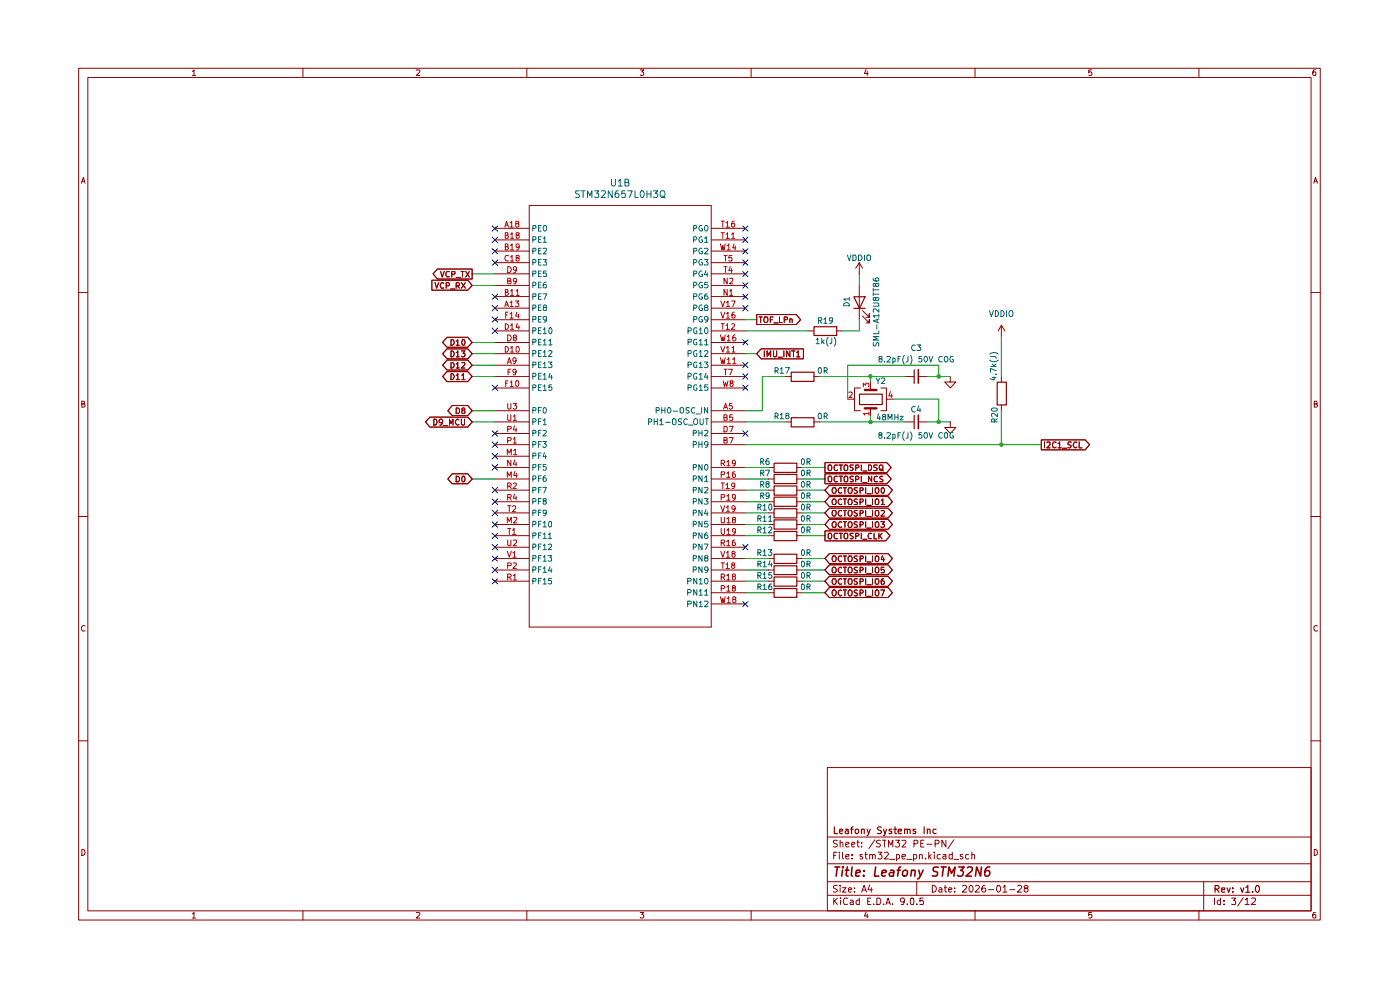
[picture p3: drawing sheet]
<svg xmlns="http://www.w3.org/2000/svg" width="297mm" height="210mm" viewBox="0 0 297 210" stroke-linecap="round" stroke-linejoin="round" font-family="sans-serif">
<g fill="none" stroke="#910000" stroke-width=".21">
<path d="M16.7 14.5h263.4v180.7h-263.4zM18.6 16.4h259.5v176.8h-259.5zM40.8 15.2l.4-.4v1.2M40.8 16h.7M64.3 14.5v1.9M88.3 14.9l.6-.1 .2 .2-.1 .3-.7 .7h.8M111.8 14.5v1.9M135.8 14.8h.8l-.5 .4 .5 .3-.1 .4h-.7M159.3 14.5v1.9M183.7 14.7l-.3 .9h.8M184 15.2v.8M206.8 14.5v1.9"/>
<path d="M231.6 14.8h-.6v.6l.4-.2 .3 .3-.1 .4h-.6M254.3 14.5v1.9M279.1 14.8l-.5 .1-.1 .9 .2 .2 .5-.1v-.5l-.2-.2-.4 .1-.1 .2M17.3 38.9l.4-1.3 .3 1.3M17.4 38.4h.6M278.7 38.9l.4-1.3 .4 1.3M278.8 38.4h.6M91.6 59.4h7.6l1 1.1-1 1.1h-7.6zM92.3 59.9l.3 1.2 .5-1.2M92.8 57.1h7.4v2.1h-7.4l-.9-1.1zM93.5 57.6l.3 1.2 .4-1.2M95.3 57.7l-.5-.1a.61 .61 0 0 0-.2 .8 .61 .61 0 0 0 .7 .3"/>
<path d="M95.8 58.2l.7-.1v-.4l-.7-.1v1.2M96.8 58.8h.9M97.8 57.6h.7M97.9 59.9l.8 1.2M98.1 57.6v1.2M98.7 59.9l-.8 1.2M98.8 57.6l.8 1.2M99.6 57.6l-.8 1.2M105 48.4h7.3M105 50.9h7.3M105 53.3h7.3M105 55.7h7.3"/>
<path d="M105 58.1h7.3M112.3 43.6h38.6v89.4h-38.6zM150.9 48.4h7.3M150.9 50.9h7.3M150.9 53.3h7.3M150.9 55.7h7.3M150.9 58.1h7.3M182.3 58.1h.1M182.3 55.7v2.4M182.3 55.7l-.8 1.2M182.3 55.7l.7 1.2M16.7 62.1h1.9"/>
<path d="M94.2 60.1l-.3-.2a.67 .67 0 0 0-.5 .6 .67 .67 0 0 0 .2 .6l.6-.1M94.7 60.6h.5l.1-.1v-.4l-.1-.2h-.5v1.2M94.8 78.8h4.4l1 1-1 1.1h-4.4l-.9-1.1zM94.8 76.4h4.4l1 1.1-1 1h-4.4l-.9-1zM94.8 74h4.4l1 1-1 1.1h-4.4l-.9-1.1zM94.8 71.5h4.4l1 1.1-1 1.1h-4.4l-.9-1.1zM95.6 61.3h.9M95.7 79.3a.64 .64 0 0 1 .7 .6 .64 .64 0 0 1-.7 .6zM95.7 76.9a.6 .6 0 0 1 .7 .6 .6 .6 0 0 1-.7 .6zM95.7 74.4a.64 .64 0 0 1 .7 .7 .64 .64 0 0 1-.7 .6zM95.7 72.1h.4a.66 .66 0 0 1 .2 .7 .66 .66 0 0 1-.6 .4zM96.8 60.6h.5l.2-.1v-.4l-.2-.2h-.5v1.2"/>
<path d="M96.8 79.6h.1l.2-.3v1.2M96.8 77.2l.3-.3v1.2M96.8 74.8h.1l.2-.4v1.3M96.8 72.4l.3-.3v1.1M96.8 78.1h.7M96.8 75.7h.7M96.8 73.2h.7M97.1 60.6l.4 .5M97.9 74.4h.7l-.4 .5h.4v.7l-.6 .1-.1-.2M98 79.6l.3-.3v1.2M98 77l.4-.1 .2 .3-.7 .9h.7M98 72.1h.5a.86 .86 0 0 1-.1 1.1h-.4z"/>
<path d="M105 79.8h7.3M105 67.8h7.3M105 70.2h7.3M105 60.5h7.3M105 62.9h7.3M105 65.4h7.3M105 72.6h7.3M105 75h7.3M105 77.5h7.3M150.9 79.8h7.3M150.9 67.8h7.3M150.9 70.2h7.3"/>
<path d="M150.9 60.5h7.3M150.9 62.9h7.3M150.9 65.4h7.3M150.9 72.6h7.3M150.9 75h7.3M150.9 77.5h7.3M160.5 66.7h8.4l.9 1.1-.9 1h-8.4zM161 67.2h.7M161.4 67.2v1.2M161.5 74h8.9v2.1h-8.9l-1-1.1zM162.1 74.4v1.3M162.2 67.2h.5l.2 .5-.1 .5-.2 .2-.4-.1-.1-.3z"/>
<path d="M162.7 75.7v-1.3l.4 1 .4-1v1.3M163.4 67.8h.4M164 67.2h-.6v1.2M164.1 74.4v1l.2 .3 .5-.3v-1M164.2 68.5h.9M165.1 75.8h.9M165.4 67.2v1.2h.6M166.3 74.4v1.3M166.4 67.8h.5l.2-.4-.2-.2h-.5v1.2M166.5 79.8h1.3M167.6 67.7h.4l.1 .7M167.6 74.4v1.3l-.7-1.3v1.3"/>
<path d="M167.6 67.7v.7M167.9 74.4h.8M168.3 74.4v1.3M169 74.8l.3-.4v1.3M169 75.7h.7M171.4 70.2h1.2M172.6 79.8h1.2M177.5 70.2h1.2M182.3 60.5v7.3M183 67.1l1.4 1.4v-.7v.7h-.7M183 65.9l1.4 1.4v-.7v.7h-.7M191.9 79.8h2"/>
<path d="M194.8 79.8h2M201.6 79.8v1.2h1.2l-1.2 1.3-1.2-1.3h1.2M201.6 79.8h.1M212.4 71.4h.1M212.4 69l-.6 1.2M212.4 69l.8 1.2M212.4 69v2.4M212.4 79.8v1.2M278.1 62.1h2M17.4 85.7h.5l.1-.4-.2-.2h-.4v1.3l.6-.1v-.4l-.2-.2M91.2 88.5h8l1 1-1 1.1h-8l-.9-1.1zM92 88.9a.64 .64 0 0 1 .7 .6 .64 .64 0 0 1-.7 .7z"/>
<path d="M93.9 89.5l-.2 .2h-.4l-.2-.2v-.3l.3-.3h.2l.3 .3-.2 .8-.4 .2M94.1 90.3h.9M95.3 90.2v-1.3l.4 .9 .4-.9v1.3M95.9 86h3.3l1 1.1-1 1h-3.3l-.9-1zM96.8 86.5h.3l.4 .3v.7l-.2 .2h-.5zM96.8 80.5h.7M97.4 89.1l-.3-.2a.6 .6 0 0 0-.5 .7 .6 .6 0 0 0 .7 .5l.1-.1M97.9 88.9v1l.2 .3 .5-.2v-1.1M98 80.5h.6M98.2 87l-.2-.2a.35 .35 0 0 1 .3-.3 .35 .35 0 0 1 .3 .3l-.2 .2a.4 .4 0 0 0-.4 .3 .4 .4 0 0 0 0 .4l.6-.1a.36 .36 0 0 0-.2-.6M105 89.5h7.3M105 82.3h7.3"/>
<path d="M105 87.1h7.3M105 92h7.3M105 94.3h7.3M105 96.8h7.3M105 99.1h7.3M150.9 89.5h7.3M150.9 82.3h7.3M150.9 87.1h7.3M150.9 92h7.3M150.9 94.3h7.3M150.9 99.1h7.3M163 99.1h1.2"/>
<path d="M166.5 89.5h1.3M169 99.1h1.2M172.6 89.5h1.2M175 98.1h13.1l1 1-1 1.1h-13.1zM175.7 98.8l.2-.2h.4a.86 .86 0 0 1-.1 1.2l-.5-.1zM177.6 98.7l-.5-.1-.1 .3v.8l.3 .1 .3-.1M178 98.6h.7M178.4 98.6v1.2M179.1 98.8l.1-.2h.5l.1 .2v.9l-.2 .1-.5-.1zM179.8 84.7h1.5M181 98.6l-.7 .1v.4l.7 .4-.2 .3-.5-.1M181.5 99.2l.6-.1v-.5h-.6v1.2"/>
<path d="M182.5 82.3h-1.2v4.8h1.2M182.7 98.6v1.2M183.1 99.9h.8M184.2 98.6h.5a.66 .66 0 0 1 .2 .8 .66 .66 0 0 1-.7 .4zM184.7 81v1.7M184.7 86.6v1.7M186.1 98.6h-.6l-.2 .2 .2 .3 .5 .2 .1 .3-.3 .2-.5-.1M186.7 98.6h.4l.2 .2v.9l-.5 .1a.86 .86 0 0 1-.1-1.2zM186.8 99.5l.6 .4M186.9 82.3h1.1v4.8h-1.1M188 84.7h1.5M191.9 89.5h2"/>
<path d="M194.8 89.5h2M201.6 89.5v1.2h1.2l-1.2 1.3-1.2-1.3h1.2M201.6 89.5h.1M212.4 85.9v1.2M220.9 93.3h9.3l.9 1-.9 1.1h-9.3zM221.6 93.7v1.3M222.1 93.9l.2-.2h.3l.2 .2v.4l-.7 .7h.7M224 93.9l-.1-.1a.61 .61 0 0 0-.6 .3 .61 .61 0 0 0 .1 .7l.3 .2 .3-.2M224.5 94.2l.3-.5v1.3M224.5 95h.6M225.4 95.1h.9M227.2 93.8l-.5-.1-.1 .2v.3l.6 .5-.2 .3-.4-.1"/>
<path d="M228.4 93.9l-.2-.2a.6 .6 0 0 0-.5 .7 .6 .6 0 0 0 .7 .5v-.1M228.9 93.7v1.3h.6M278.8 85.7h.5l.1-.4-.6-.2v1.3h.4l.3-.5-.3-.2M16.7 109.6h1.9M95.9 100.5h3.3l1 1.1-1 1h-3.3l-.9-1zM96.8 101h.3l.4 .3v.6l-.2 .3h-.5zM98 101.1l.4-.1a.86 .86 0 0 1 .1 1.2l-.5-.1zM105 101.6h7.3M105 104h7.3M105 106.4h7.3M105 108.8h7.3M105 111.3h7.3"/>
<path d="M105 113.6h7.3M105 116.1h7.3M105 118.5h7.3M150.9 101.6h7.3M150.9 104h7.3M150.9 106.4h7.3M150.9 108.8h7.3M150.9 111.3h7.3M150.9 113.6h7.3M150.9 116.1h7.3M150.9 118.5h7.3M163 101.6h1.2"/>
<path d="M163 104h1.2M163 106.4h1.2M163 108.8h1.2M163 111.3h1.2M163 113.6h1.2M163 118.5h1.2M169 101.6h1.2M169 104h1.2M169 106.4h1.2M169 108.8h1.2M169 111.3h1.2M169 113.6h1.2"/>
<path d="M169 118.5h1.2M175 100.5h13.1l1 1.1-1 1h-13.1zM175 112.6h12.9l.9 1-.9 1.1h-12.9zM175.7 101.2l.5-.2a.86 .86 0 0 1 .1 1.2h-.4l-.2-.2zM175.7 113.3l.2-.2h.4a.86 .86 0 0 1-.1 1.2l-.5-.2zM175.9 105.3h12.5l.9 1.1-.9 1h-12.5l-.9-1zM175.9 103h12.5l.9 1-.9 1.1h-12.5l-.9-1.1zM175.9 119.8h12.5l.9 1.1-.9 1h-12.5l-.9-1zM175.9 117.4h12.5l.9 1.1-.9 1.1h-12.5l-.9-1.1zM175.9 107.8h12.5l.9 1-.9 1.1h-12.5l-.9-1.1zM175.9 110.2h12.5l.9 1.1-.9 1h-12.5l-.9-1zM176.6 106l.3-.2 .3 .1a.87 .87 0 0 1 0 1.1h-.5l-.2-.3z"/>
<path d="M176.6 110.8l.3-.1h.3a.87 .87 0 0 1 0 1.1h-.5l-.2-.3zM176.7 103.5h.5a.77 .77 0 0 1-.2 1.2l-.3-.1a.87 .87 0 0 1 0-1.1zM176.7 117.9h.5a.77 .77 0 0 1-.2 1.2l-.3-.1a.87 .87 0 0 1 0-1.1zM176.7 108.3h.5a.77 .77 0 0 1-.2 1.2l-.3-.1a.87 .87 0 0 1 0-1.1zM177.6 101.1a.45 .45 0 0 0-.6 .2v.6l.1 .3 .5-.1M177.6 113.2l-.5-.1-.1 .3v.7a.45 .45 0 0 0 .6 .1M178 101h.7M178 113.1h.7M178.4 101v1.2M178.4 113.1v1.2M178.6 105.9a.61 .61 0 0 0-.8 .3 .61 .61 0 0 0 .3 .8l.5-.1M178.6 103.6l-.5-.1a.67 .67 0 0 0-.3 .6 .67 .67 0 0 0 .5 .6l.3-.2"/>
<path d="M178.6 118l-.5-.1a.61 .61 0 0 0-.3 .8 .61 .61 0 0 0 .8 .3M178.6 108.4l-.5-.1a.67 .67 0 0 0-.3 .7 .67 .67 0 0 0 .5 .5l.3-.1M178.6 110.7h-.3a.67 .67 0 0 0-.5 .5 .67 .67 0 0 0 .3 .6h.5M178.9 105.8h.7M178.9 103.5h.7M178.9 117.9h.7M178.9 108.3h.7M178.9 110.7h.7M179.1 101.2l.2-.2 .5 .2v.8l-.1 .2h-.5l-.1-.2zM179.1 113.3l.1-.2h.5l.1 .2v.8l-.2 .2-.5-.2zM179.2 103.5v1.2M179.2 105.8v1.2"/>
<path d="M179.2 108.3v1.2M179.2 110.7v1.1M179.2 117.9v1.2M180 106l.3-.2 .3 .1a.87 .87 0 0 1 0 1.1h-.5l-.2-.3zM180 110.8l.3-.1h.3a.87 .87 0 0 1 0 1.1h-.5l-.2-.3zM180.1 103.5h.5a.77 .77 0 0 1-.2 1.2l-.3-.1a.87 .87 0 0 1 0-1.1zM180.1 117.9h.5a.77 .77 0 0 1-.2 1.2l-.3-.1a.87 .87 0 0 1 0-1.1zM180.1 108.3h.5a.77 .77 0 0 1-.2 1.2l-.3-.1a.87 .87 0 0 1 0-1.1zM181 101.1h-.7v.3l.7 .5-.1 .3h-.6M181 113.1h-.6l-.1 .4a.57 .57 0 0 1 .6 .7h-.6M181.5 101.7l.6-.1v-.5l-.6-.1v1.2M181.5 113.7l.6-.1v-.5h-.6v1.2"/>
<path d="M181.9 105.9h-.6a.57 .57 0 0 0 .6 .7l-.1 .4h-.6M181.9 103.5h-.5l-.2 .1 .2 .4 .5 .1v.4l-.2 .2-.5-.1M181.9 117.9h-.5l-.2 .2 .2 .4 .5 .2v.3h-.7M181.9 108.3h-.5l-.2 .2 .2 .3 .5 .2v.4h-.7M181.9 110.7h-.6a.57 .57 0 0 0 .6 .7l-.1 .4h-.6M182.5 106.5h.4l.2-.2v-.4l-.6-.1v1.2M182.5 104.1l.6-.1v-.4l-.1-.1h-.5v1.2M182.5 118.5h.6v-.4l-.1-.2h-.5v1.2M182.5 108.9l.6-.1v-.3l-.1-.2h-.5v1.2M182.5 111.3h.4l.2-.2v-.4h-.6v1.1M182.7 101v1.2M182.7 113.1v1.2"/>
<path d="M183.1 102.4h.8M183.1 114.4h.8M183.6 103.5v1.2M183.6 105.8v1.2M183.6 108.3v1.2M183.6 110.7v1.1M183.6 117.9v1.2M183.9 109.6h.9M183.9 107.2h.9M183.9 104.7h.9M183.9 119.2h.9M183.9 112h.9"/>
<path d="M184.9 101v1.2l-.7-1.2v1.2M184.9 113.2l-.5-.1a.61 .61 0 0 0-.3 .8 .61 .61 0 0 0 .8 .3M185.1 103.5v1.2M185.1 105.8v1.2M185.1 108.3v1.2M185.1 110.7v1.1M185.1 117.9v1.2M185.4 113.1v1.2h.6M185.7 106l.5-.2a.86 .86 0 0 1 .1 1.2h-.5l-.1-.1zM185.7 103.6l.1-.1h.5a.86 .86 0 0 1-.1 1.2l-.5-.2zM185.7 118.1l.1-.2h.5a.86 .86 0 0 1-.1 1.2l-.5-.1zM185.7 108.5l.1-.2h.5a.86 .86 0 0 1-.1 1.2l-.5-.2z"/>
<path d="M185.7 110.8l.5-.1a.86 .86 0 0 1 .1 1.1h-.5l-.1-.1zM186.2 101.1l-.3-.1a.67 .67 0 0 0-.5 .5 .67 .67 0 0 0 .3 .7l.5-.1M186.4 113.1v1.2M186.6 113.6l.5 .7M186.9 110.7h.7l-.4 .5 .4 .1v.4l-.1 .1h-.6M186.9 106.2l.4-.4v1.2M186.9 103.6l.2-.1a.6 .6 0 0 1 .6 .4 .6 .6 0 0 1-.2 .7l-.3 .1-.3-.3zM186.9 108.4l.6-.1 .1 .3-.7 .9h.7M186.9 107h.7M187.1 113.1l-.7 .7M187.2 117.9l-.3 .8h.7M187.3 101.1l-.4-.1-.3 .3 .3 .3 .4 .2v.3l-.7 .1"/>
<path d="M187.5 118.3v.8M278.1 109.6h2M18 132.8l-.2-.1a.67 .67 0 0 0-.5 .5 .67 .67 0 0 0 .2 .7l.5-.1M105 120.9h7.3M105 123.3h7.3M150.9 120.9h7.3M150.9 123.3h7.3M150.9 125.7h7.3M150.9 128.1h7.3M163 120.9h1.2M163 123.3h1.2M163 125.7h1.2"/>
<path d="M169 120.9h1.2M169 123.3h1.2M169 125.7h1.2M175.9 124.6h12.5l.9 1.1-.9 1.1h-12.5l-.9-1.1zM175.9 122.3h12.5l.9 1-.9 1.1h-12.5l-.9-1.1zM176.6 120.5l.3-.2 .3 .1a.87 .87 0 0 1 0 1.1h-.5l-.2-.3zM176.7 125.2h.5a.8 .8 0 0 1-.2 1.2h-.1a.77 .77 0 0 1-.2-1.2zM176.7 122.8h.5a.77 .77 0 0 1-.2 1.2l-.3-.1a.87 .87 0 0 1 0-1.1zM178.6 125.3l-.3-.2a.65 .65 0 0 0-.5 .7 .65 .65 0 0 0 .5 .6l.3-.2M178.6 120.5l-.3-.2a.67 .67 0 0 0-.5 .5 .67 .67 0 0 0 .3 .7l.5-.1M178.6 122.9l-.5-.1a.61 .61 0 0 0-.3 .8 .61 .61 0 0 0 .8 .3M178.9 125.1h.7"/>
<path d="M178.9 120.3h.7M178.9 122.8h.7M179.2 120.3v1.2M179.2 122.8v1.2M179.2 125.1v1.3M180 125.3l.3-.2 .3 .1a.8 .8 0 0 1-.2 1.2h-.1a.79 .79 0 0 1-.3-1.1zM180 120.5l.3-.2 .3 .1a.87 .87 0 0 1 0 1.1h-.5l-.2-.3zM180.1 122.8h.5a.77 .77 0 0 1-.2 1.2l-.3-.1a.87 .87 0 0 1 0-1.1zM181.9 125.2l-.5-.1-.2 .3 .1 .2 .6 .3v.3l-.2 .2-.5-.1M181.9 120.4l-.5-.1-.2 .3 .1 .2 .6 .3v.3l-.7 .1M181.9 122.8h-.5l-.2 .1 .2 .5 .5 .1v.4h-.7M182.5 125.8h.4l.2-.4-.2-.3h-.4v1.3"/>
<path d="M182.5 121h.4l.2-.3-.2-.4h-.4v1.2M182.5 123.4h.5l.1-.5-.1-.1h-.5v1.2M183.6 120.3v1.2M183.6 122.8v1.2M183.6 125.1v1.3M183.9 126.5h.9M183.9 121.7h.9M183.9 124h.9M185.1 120.3v1.2M185.1 122.8v1.2M185.1 125.1v1.3M185.7 125.3l.5-.2a.86 .86 0 0 1 0 1.3h-.3l-.2-.2z"/>
<path d="M185.7 120.5l.5-.2a.86 .86 0 0 1 .1 1.2h-.5l-.1-.2zM185.7 122.9l.1-.1h.5a.86 .86 0 0 1-.1 1.2l-.5-.2zM186.9 125.1h.7l-.5 1.3M187.5 122.8h-.4l-.2 .2v.9h.6l.1-.5-.2-.2h-.3l-.2 .2M187.5 120.3h-.6v.6l.6-.1 .1 .2v.3l-.1 .2-.6-.1M279.5 132.8l-.3-.1a.67 .67 0 0 0-.5 .5 .67 .67 0 0 0 .3 .7l.5-.1M16.7 157.1h1.9M278.1 157.1h2M175.5 162.8h102.6v30.4h-102.6zM175.5 177.6h102.6M177.6 178.3h-.7l-.1 .4 .2 .2 .5 .1 .1 .3-.3 .4-.5-.1M178.2 178.8l.2-.1h.3l.1 1"/>
<path d="M178.2 178.2v1.5M179.4 179.2l.7-.2v-.3h-.4l-.3 .2 .1 .7h.6M180.7 179.2l.7-.2-.1-.3h-.4l-.2 .2 .1 .7h.5M181.8 178.7h.5M182 178.2v1.2l.3 .3M182.8 179.5v.2M182.8 178.7v.2M185.6 178.1l-1.3 1.9M186.8 178.3h-.8l-.1 .4 .7 .3 .2 .3-.3 .4-.6-.1M187.2 178.2h.8M187.6 178.2v1.5M188.5 179.7v-1.5l.5 1 .4-1v1.5"/>
<path d="M190 178.2h.8l-.5 .5h.3l.2 .3v.5l-.2 .2h-.4l-.2-.2M191.4 178.3l.5-.1a.36 .36 0 0 1 .2 .6l-.7 .9h.8M193.9 179h.6a.45 .45 0 0 0 .2-.7l-.8-.1v1.5M195.3 178.9h.5M196 178.2h-.7v1.5h.7M196.6 179.1h1.1M198.4 179h.6a.45 .45 0 0 0 .1-.7l-.7-.1v1.5M200.7 178.2v1.5l-.9-1.5v1.5M202.4 178.1l-1.3 1.9M17.4 180.2a.64 .64 0 0 1 .6 .6 .64 .64 0 0 1-.6 .6zM40.8 193.9l.4-.3v1.1M40.8 194.7h.7"/>
<path d="M64.3 193.2v2M88.3 193.6h.6l.2 .1-.1 .4-.7 .6h.8M111.8 193.2v2M135.8 193.6h.8l-.5 .4 .5 .2-.1 .5h-.7M159.3 193.2v2M175.5 189.9h102.6M175.5 187h102.6M175.5 183.2h102.6M176.9 190.5v1.4M176.9 181.4h.4M177 191.1l.6 .8M177.6 180.8h-.7v1.4"/>
<path d="M177.6 187.9l-.6-.1-.2 .2 .1 .4 .6 .2 .1 .4a.6 .6 0 0 1-.8 .1M177.6 190.5l-.7 .8M178.1 180.8v.1M178.1 181.3v.9M178.2 187.8v.2M178.2 188.3v.9M178.3 190.5v.1M178.3 190.9v1M178.7 188.3h.8l-.8 .9h.8M178.7 180.8v1.2l.3 .2M179.4 181.7l.7-.1v-.3h-.6l-.1 .1 .1 .7h.6M179.8 190.6l-.6-.1a1.02 1.02 0 0 0 0 1.4l.6-.1"/>
<path d="M180 188.7l.7-.1-.1-.2-.4-.1-.2 .2v.6l.2 .1 .4-.1M180.4 191l.4-.1 .2 .3v.7h-.6l-.1-.4 .7-.2M180.8 182v.2M180.8 181.3v.1M181.3 189.1v.1M181.3 188.4v.1M182.3 190.5v1.4h-.5l-.2-.7 .3-.3 .4 .1M182.8 189.2l.5-1.4 .5 1.4M183 181.3h-.5v.3l.6 .4-.3 .2-.3-.1M183 188.8h.6M183.5 181.3h.5M183.6 180.8v1.2l.4 .2"/>
<path d="M183.7 193.5l-.3 .8h.8M184 193.9v.8M184.1 191.2h.4M184.5 187.7l-.3 1h.9M184.5 181.4l.5-.1 .1 .9M184.5 181.3v.9M184.7 190.5h-.6v1.4h.6M184.8 188.3v.9M185.1 181.4l.1-.1h.4l.1 .9M185.3 191.8v.1M186 190.5h.6a1.02 1.02 0 0 1 0 1.4h-.6zM186.3 180.8h.8l-.5 .5 .4 .1 .1 .6-.2 .2h-.5l-.1-.2"/>
<path d="M187.5 191.8v.1M187.6 180.9l.6-.1 .3 .2-.1 .4-.8 .8h.9M188 191.9l.4-1.4 .5 1.4M188 191.5h.7M188.7 182.3h1.1M189.3 191.8v.1M190.2 182.1l.4 .1 .2-.2-.1-.7h-.5v1.3M191.4 181.7l.7-.1-.1-.3h-.6v.1v.7h.6M191.9 191.1l-.1 .2a.52 .52 0 0 1-.8-.2l.2-.6 .6 .1a1.27 1.27 0 0 1-.2 1.3h-.4M192.4 182.3h1.1M192.5 191.8v.1M193.2 190.6h.6l.1 .8-.2 .5h-.4l-.2-.3z"/>
<path d="M193.8 182.1a.45 .45 0 0 0 .7-.1l-.1-.6-.6-.1v1.3M194.5 191.8v.1M194.5 187v2.9M195.1 181.4l.5-.1 .1 .9M195.1 181.3v.9M195.8 190.5h-.6v.7l.1-.2 .5 .1v.8l-.6-.1M196.3 182v.2M197 180.8v1.4M197.2 181.6l.3 .6M197.5 181.3l-.5 .5M197.8 187.8a.73 .73 0 0 1 .8 .7 .73 .73 0 0 1-.8 .7zM198.2 180.8v.1"/>
<path d="M198.2 181.3v.9M199.2 188.4l.4-.1 .2 .2v.7M199.5 181.3h-.5l-.2 .2v.5l.3 .2 .4-.1M199.8 188.6l-.6 .1-.1 .2 .2 .3 .5-.1M200.1 181.3h.6v.9M200.3 188.3h.5M200.5 187.8v1.3l.3 .1M200.7 181.6h-.5l-.2 .3 .2 .3 .5-.1M201.3 188.7l.6-.1-.1-.2-.4-.1-.1 .2v.6l.1 .1 .4-.1M202 181.3l-.7 .1v.6l.3 .2 .4-.1M202 180.8v1.4M202.4 182.3h1"/>
<path d="M202.5 189.1v.1M202.5 188.4v.1M204.2 188l.2-.2h.3l.4 .4-1 1h1M204.2 181.3h-.5v.3l.6 .4-.2 .2-.4-.1M205.5 181.3h-.5l-.2 .2v.5l.3 .2 .4-.1M205.9 187.8a.76 .76 0 0 1 .5 .7 .76 .76 0 0 1-.5 .7 .89 .89 0 0 1 0-1.4zM206.2 181.4l.5-.1 .1 .9M206.2 180.8v1.4M206.8 193.2v2M206.9 188l.6-.2 .3 .4-1 1h1M209 187.8l-.5 .1-.1 .2-.1 .9 .2 .2h.4l.2-.2-.1-.6h-.5l-.2 .2M209.7 188.7h1.1"/>
<path d="M211.6 187.9l.2-.1a.76 .76 0 0 1 .5 .7 .76 .76 0 0 1-.5 .7 .97 .97 0 0 1-.2-1.3zM212.8 188.2l.4-.4v1.4M212.8 189.2h.8M214.2 188.7h1.1M215.9 188l.2-.2h.3l.4 .4-1 1h1M217.5 188.4l-.2-.3 .2-.3 .6 .2-.2 .4h-.4l-.2 .2v.4l.2 .2a.45 .45 0 0 0 .5-.1 .45 .45 0 0 0 0-.5l-.2-.2M231.6 193.6h-.6v.5l.4-.1 .3 .2-.1 .5h-.6M254.3 193.2v2M255.4 187v6.2M257.6 190.5v1.4M258.9 190.5v1.4h-.5l-.2-.7a.45 .45 0 0 1 .7-.2M259.7 191.8v.1"/>
<path d="M259.7 191v.2M261.3 190.5h.8l-.4 .5 .4 .3-.1 .6-.7-.1M263.7 190.4l-1.1 1.8M264.2 190.8l.4-.3v1.4M264.2 191.9h.8M265.5 190.6l.7-.1 .2 .3-.1 .3-.9 .8h1M278.8 180.2a.64 .64 0 0 1 .7 .6 .64 .64 0 0 1-.7 .6zM279.1 193.6h-.5l-.1 .9 .2 .2h.5v-.6l-.2-.1h-.3l-.2 .2"/>
</g>
<g fill="none" stroke="#910000" stroke-width=".25">
<path d="M167.9 79h4.8v1.9h-4.8zM172.7 69.3h4.8v1.9h-4.8zM181.1 63h2.4l-1.2 2.4zM181.1 65.4h2.4M193.9 78.4v2.9M164.2 98.3h4.8v1.9h-4.8zM167.9 88.6h4.8v2h-4.8zM182.3 83.6h4.9v2.2h-4.9zM193.9 88.1v2.9M211.5 81.1h2v4.8h-2zM164.2 112.7h4.8v2h-4.8zM164.2 117.6h4.8v1.9h-4.8z"/>
<path d="M164.2 100.6h4.8v2h-4.8zM164.2 105.5h4.8v1.9h-4.8zM164.2 103.1h4.8v1.9h-4.8zM164.2 107.9h4.8v2h-4.8zM164.2 110.3h4.8v1.9h-4.8zM164.2 122.4h4.8v1.9h-4.8zM164.2 124.8h4.8v1.9h-4.8zM164.2 120h4.8v1.9h-4.8zM177 175.4v1.4h.7M178.1 176.3l.7-.1-.1-.3h-.5l-.1 .2 .1 .6h.5M179.4 175.9h.5l.1 .9M180 176.2h-.5l-.2 .3 .2 .3 .5-.1"/>
<path d="M180.5 175.9h.5M181 175.4l-.4 .2v1.2M181.5 176l.5-.1 .2 .3v.4l-.3 .2h-.2l-.3-.2zM182.8 176l.6-.1v.9M182.8 175.9v.9M183.9 175.9l.4 .9M184.6 175.9l-.3 .9-.4 .5M187 175.5l-.6-.1-.3 .2 .3 .5 .6 .3-.3 .4-.6-.1M187.4 175.9l.4 .9M188.1 175.9l-.4 1.3-.3 .1M189.2 175.9h-.5l-.1 .2 .6 .3v.3h-.6M189.6 175.9h.6"/>
<path d="M189.9 175.4v1.3l.3 .1M190.5 176.3l.7-.1v-.3h-.6l-.1 .2 .1 .6h.6M191.9 176l.5-.1 .1 .9M191.9 175.9v.9M192.5 176.1l.1-.2h.4l.1 .9M194.3 175.9h-.5l-.1 .2 .6 .3v.3h-.6M196.1 175.4v1.4M196.7 176l.5-.1 .1 .9M196.7 175.9v.9M198.6 175.9h-.5l-.2 .3v.4l.3 .2 .4-.1M257.8 188.6h.6l.2-.3v-.2l-.2-.3h-.6v1.5M258.1 188.6l.5 .7"/>
<path d="M259.1 188.8l.7-.1v-.4h-.6l-.1 .2 .1 .7h.6M260.3 188.3l.4 1 .3-1M261.5 189.1v.2M261.5 188.3v.2M263.2 188.3l.3 1 .4-1M264.3 188.3l.4-.5v1.5M264.3 189.3h.8M265.7 189.1v.2M266.7 187.8a.75 .75 0 0 1 .5 .8 .75 .75 0 0 1-.5 .7 .92 .92 0 0 1 0-1.5z"/>
</g>
<g fill="none" stroke="#910000" stroke-width=".34">
<path d="M194.8 78.4v2.9M194.8 88.1v2.8M177.1 183.9h1M177.6 183.9l-.2 1.9M178.7 184.6l-.1 1.2M178.8 183.9v.2M179.3 184.6h.8M179.8 183.9l-.3 1.7 .4 .2M180.8 183.9l-.2 1.7 .3 .2M181.5 185.2l1-.2v-.3l-.6-.1-.3 .2-.1 1h.8M183.2 185.7v.1M183.3 184.7v.1"/>
<path d="M185.8 183.9l-.3 1.9h.9M187 185.2l1-.2v-.3a.6 .6 0 0 0-.9 .1v1h.7M188.9 184.7h.7l-.1 1.1M189.7 185l-.7 .1-.4 .2 .1 .5h.2h.7M190.3 184.6h.7M191.1 183.9l-.4 .3-.3 1.6M191.8 184.7l.4-.1 .3 .1v.7a.52 .52 0 0 1-.6 .5 .52 .52 0 0 1-.5-.5l.1-.5zM193.4 184.7l.2-.1 .5 .1v1.1M193.4 184.6l-.2 1.2M194.9 184.6l.3 1.2M195.8 184.6l-.8 1.7-.3 .1M199.1 184a.73 .73 0 0 0-1.1 .3v.4l.9 .4v.3l-.1 .3-.3 .1h-.7"/>
<path d="M199.6 183.9h1.1M200.2 183.9l-.3 1.9M201.1 185.8l.2-1.9 .5 1.4 .8-1.4-.2 1.9M203.4 183.9h1.2l-.8 .8h.4l.2 .3-.2 .7-.3 .1h-.5l-.3-.1M205.2 184.1l.3-.2h.5l.3 .2v.4l-.1 .2-1.3 1.1h1.2M208.2 183.9l-.2 1.9-.8-1.9-.3 1.9M210 183.9a.83 .83 0 0 0-1 .8l-.1 .7 .2 .4h.5l.4-.4-.2-.7a.65 .65 0 0 0-.9 .3"/>
</g>
<path d="M183.5 86.6h2.4M183.5 82.7h2.4" fill="none" stroke="#910000" stroke-width=".51"/>
<g fill="none" stroke="#b90000" stroke-width=".21">
<path d="M107.1 48.2l.3-1.3 .5 1.3M107.2 50l.5-.1v-.5h-.5v1.2l.6-.1 .1-.4-.4-.1M107.2 52.3l.5-.1v-.4l-.5-.1v1.3h.4l.3-.4-.4-.3M107.2 47.8h.6M107.7 56.6a.65 .65 0 0 1 .8 .6 .65 .65 0 0 1-.8 .6zM107.7 59.6l.6-.1v-.4l-.6-.1v1.2h.5l.3-.4-.4-.2M107.9 54.3l-.5-.1a.61 .61 0 0 0-.3 .8 .61 .61 0 0 0 .8 .3M108.2 47.2h.2l.1-.3v1.3M108.2 48.2h.7M108.3 49.7l.3-.3v1.2M108.3 52.1h.2l.1-.4v1.3M108.3 54.5l.3-.3v1.2"/>
<path d="M108.3 50.6h.7M108.3 53h.7M108.3 55.4h.7M109.6 47.4l-.2-.1v-.2l.2-.2 .4 .1v.4h-.4l-.2 .2v.4l.2 .2 .4-.1 .1-.2v-.2l-.3-.3M109.6 57.1a.35 .35 0 0 1-.4 .2 .35 .35 0 0 1-.3-.2l.1-.5h.3a.72 .72 0 0 1 .2 .7 .72 .72 0 0 1-.5 .5M109.6 59.5l-.5 .3-.2-.3v-.2a.35 .35 0 0 1 .3-.3 .35 .35 0 0 1 .4 .3l-.2 .8-.4 .1M109.6 49.9l-.1-.1v-.4h.6v.4l-.6 .2v.5l.4 .1a.35 .35 0 0 0 .3-.4 .35 .35 0 0 0-.3-.3M109.6 54.7l-.1-.1v-.3l.6-.1v.4l-.6 .2v.5l.4 .1a.35 .35 0 0 0 .3-.4 .35 .35 0 0 0-.3-.3M110.2 52.2l-.3 .3-.4-.1v-.5l.4-.2a.72 .72 0 0 1 .2 .8 .72 .72 0 0 1-.5 .5M152.8 51.7l.4 1.3 .1-.9 .3 .9 .2-1.3M153 46.9h.7M153 49.4h.7"/>
<path d="M153.3 46.9v1.3M153.3 49.4v1.2M153.6 54.2h.7M153.6 56.6h.7M153.9 54.2v1.2M153.9 56.6v1.2M154 47.2h.2l.2-.3v1.3M154 49.7l.4-.3v1.2M154 48.2h.8M154 50.6h.8M154.3 52.1l.3-.4v1.3M154.3 59v1.2l-.7-1.2v1.2"/>
<path d="M154.3 53h.6M154.8 59.1h.7v.4l-.7 .7h.7M154.9 56.6l-.3 .8h.8M155.2 49.7l.3-.3v1.2M155.2 50.6h.7M155.2 57v.8M155.3 54.2h-.6l-.1 .6 .2-.2h.3l.2 .2v.5h-.7M155.7 51.7l-.2 .9h.6M155.8 46.9h-.3a.93 .93 0 0 0-.2 1.2h.5l.1-.5-.1-.2h-.5l-.1 .2M156 52.2v.8M107.1 65l.3-1.2 .5 1.2M107.2 62l.5-.1v-.4l-.5-.1v1.3h.4l.3-.5-.4-.2"/>
<path d="M107.2 68.7a.66 .66 0 0 1 .6 .4 .66 .66 0 0 1-.2 .8h-.4zM107.2 73.5a.66 .66 0 0 1 .6 .4 .66 .66 0 0 1-.2 .8h-.4zM107.2 64.7h.6M107.3 66.8h.3M107.6 77.1l.4-1.2 .5 1.2M107.7 71a.65 .65 0 0 1 .8 .7 .65 .65 0 0 1-.8 .6zM107.8 66.2h-.5v1.3M107.8 76.8h.6M107.8 78.9h.4M108.2 64.2l.3-.4v1.2M108.2 66.6h.2l.1-.4v1.3M108.2 65h.7"/>
<path d="M108.2 67.5h.7M108.3 61.7h.2l.1-.3v1.3M108.3 69l.3-.3v1.2M108.3 73.8l.3-.3v1.2M108.3 62.7h.7M108.3 69.9h.7M108.3 74.7h.7M108.4 78.3h-.6v1.2M109.1 71.6l-.1-.1a.31 .31 0 0 1 .1-.4 .31 .31 0 0 1 .4 .1v.3l-.5 .1-.1 .2v.3l.2 .2 .5-.2-.1-.5h-.2M109.3 63.8h.8l-.5 .5 .5 .2-.1 .4h-.7M109.5 61.7l.3-.3v1.3M109.5 76.5l-.1 .1h-.5l-.1-.1 .1-.5 .3-.1 .2 .1a.85 .85 0 0 1-.3 1.1h-.2"/>
<path d="M109.5 78.8l-.4 .3-.2-.1-.1-.4a.35 .35 0 0 1 .3-.3 .35 .35 0 0 1 .4 .3l-.2 .8-.4 .1M109.5 62.7h.7M109.6 73.6l.3-.1a.86 .86 0 0 1 .1 1.2h-.4l-.1-.2zM109.6 66.2l-.2 .9h.8M109.7 68.6l-.2 .8h.7M110 66.6v.9M110.1 69.1v.8M152.8 71l.4 1.3 .1-.8 .3 .8 .2-1.3M152.8 75.9l.4 1.2 .1-.8 .3 .8 .2-1.2M152.9 63.8l.4 1.2 .5-1.2M152.9 66.2l.4 1.3 .5-1.3M152.9 73.5l.4 1.2 .5-1.2"/>
<path d="M153 68.7h.7M153.3 68.7v1.2M153.6 78.3h.7M153.9 78.3v1.2M154 69l.4-.3v1.2M154 69.9h.8M154.1 64.2l.3-.4v1.2M154.1 66.6l.3-.4v1.3M154.1 73.8l.3-.3v1.2M154.1 65h.7M154.1 67.5h.7M154.1 74.7h.7"/>
<path d="M154.3 61.4v1.3l-.7-1.3v1.3M154.3 71.5l.3-.5v1.3M154.3 76.3l.3-.4v1.2M154.3 72.3h.6M154.3 77.1h.6M154.5 78.3h.9l-.5 1.2M154.8 61.7h.1l.2-.3v1.3M154.8 62.7h.7M155.2 63.8h.8l-.5 1.2M155.2 68.8l.4-.1 .3 .3-.8 .9h.8M155.3 73.8l.3-.3v1.2M155.3 74.7h.7"/>
<path d="M155.5 76.3l.3-.4v1.2M155.5 77.1h.6M155.8 66.2l-.3 .1-.2 .3v.7l.4 .2 .3-.3v-.2l-.3-.3-.4 .1v.2M156 71l-.4 .1-.1 .3v.7l.4 .2 .2-.2v-.3l-.2-.3-.4 .1v.2M107.3 81.3h.3M107.6 96.4v-1.1l.4 .8 .5-.8v1.1M107.7 85.6v.9l.3 .3 .4-.2v-1M107.7 88l.1 1.2 .6-.1v-1.1M107.7 91l.7-.1 .1-.3-.2-.2h-.6v1.2M107.7 93.5h.5l.3-.3-.1-.3-.7-.1v1.2M107.8 80.8h-.5v1.2M108.2 81.1l.3-.3v1.2"/>
<path d="M108.2 82h.7M108.4 97.6v1.2l-.7-1.2v1.2M108.9 85.6h.7l-.4 .4 .4 .1v.5l-.2 .2h-.3l-.2-.2M108.9 88.3l.3-.3v1.2M108.9 93.1l.3-.3v1.2M108.9 89.2h.7M108.9 94h.7M109 95.6l.3-.3v1.1M109 96.4h.6M109.1 90.3l-.2 .9h.7M109.2 97.5l-.3 1h.7M109.2 100l-.2 .8h.7"/>
<path d="M109.5 90.8v.8M109.5 98v.8M109.6 80.8a.59 .59 0 0 1 .5 .3 .59 .59 0 0 1-.1 .7l-.4 .2-.2-.3v-.8zM153 98.3h.5l.3-.4-.3-.3h-.5v1.2M153.3 98.3l.5 .5M153.4 80.8l.3 1.2 .2-.9 .3 .9 .2-1.2M153.5 86.8l.4-1.2 .5 1.2M153.6 88.6l.6-.1v-.4l-.6-.1v1.2h.6l.1-.5-.3-.1M153.6 90.4h.5l.2 .3v.6l-.4 .3h-.3zM153.6 93.4l.6-.1v-.4l-.6-.1v1.2h.6l.1-.5-.3-.1M153.7 86.4h.5M154.2 98l.3-.4v1.2"/>
<path d="M154.2 98.8h.7M154.7 90.4h.8l-.5 1.2M154.7 92.8h.8l-.5 1.2M155.1 81.3l-.2-.3v-.2h.6v.4l-.6 .1v.2v.4l.2 .1 .4-.3v-.4h-.2M155.3 85.6h-.5l-.1 .5h.6v.6l-.4 .1-.2-.2M155.4 88h-.5l-.1 .6 .6-.1v.7l-.6-.1M156 98.1l-.2 .3-.4-.1v-.5l.4-.2a.81 .81 0 0 1 0 1.2h-.3M180.1 83.2h.7v.5l-.7 .6h.7M183.1 82v-.7l.5 .4 .2-.4h.4l.1 .2-.1 .5M184.3 87.7h-1.2l.4 .4M184.3 87.4v.7M188.9 83.1l-.3 .9h.7"/>
<path d="M189.1 83.6v.7M107.6 101.3v-1.2l.4 .8 .5-.8v1.2M107.6 110.9v-1.2l.4 .9 .5-.9v1.2M107.6 116.9l.4 1.3 .5-1.3M107.7 103.1h.5l.3-.4-.3-.2h-.5v1.1M107.7 105.5h.6l.2-.4-.2-.2h-.6v1.2M107.7 114.6v.9a.42 .42 0 0 0 .7 .2v-1.1M107.7 120h.6l.2-.2-.1-.3-.7-.1v1.2M107.7 107.3h.7M107.7 112.1h.7M108 103.1l.5 .5M108 105.5l.5 .6"/>
<path d="M108 107.3v1.2M108 112.1v1.3M108.7 107.4l.2-.1h.3l.2 .1v.4l-.7 .7h.7M108.7 112.4h.2l.2-.3v1.3M108.7 113.4h.7M108.8 117.3l.3-.4v1.3M108.8 118.2h.7M108.9 102.6l.4-.1 .3 .3-.8 .8h.8M108.9 114.6h.7v.5l-.7 .6h.7M108.9 119.5l.4-.1 .3 .3-.8 .9h.8M109 109.8l.6-.1v.4l-.7 .8h.7M109.1 104.8l-.2 .9h.7"/>
<path d="M109.5 105.2v.9M109.6 100.4v.9M152.9 107.3l.4 1.2 .5-1.2M152.9 116.9l.4 1.3 .5-1.3M153 100.7l.7-.1 .1-.4-.2-.1h-.6v1.2M153 105.5h.6l.2-.4-.2-.2h-.6v1.2M153 109.7v1l.3 .2 .4-.1v-1.1M153 112.1v1l.3 .3 .4-.2v-1.1M153 115.2h.6l.2-.2-.1-.4h-.7v1.1M153 102.5h.7M153 119.4h.7M153.3 102.5v1.1"/>
<path d="M153.3 119.4v1.2M153.3 115.2l.5 .5M154 102.8h.2l.2-.3v1.1M154 119.7l.4-.3v1.2M154 103.6h.8M154.1 107.6l.3-.3v1.2M154.1 117.3l.3-.4v1.3M154.1 118.2h.7M154.1 108.5h.7M154.2 100.4l.3-.3v1.2M154.2 105.2l.3-.3v1.2M154.2 110.1l.3-.4v1.2"/>
<path d="M154.2 112.4h.2l.1-.3v1.3M154.2 114.9l.3-.3v1.1M154.2 113.4h.7M154.2 101.3h.7M154.2 106.1h.7M154.2 110.9h.7M154.2 115.7h.7M155.5 117.4h-.2l.2-.5h.2l.3 .3-.2 .2h-.3l-.2 .2v.4l.2 .2h.2l.3-.3v-.2l-.3-.3M155.5 119.9l-.3-.3a.35 .35 0 0 1 .3-.2 .35 .35 0 0 1 .4 .2l-.3 .3a.36 .36 0 0 0-.4 .4 .36 .36 0 0 0 .5 .3 .36 .36 0 0 0 .1-.6l-.2-.1M155.6 110.2l-.2-.2 .1-.3h.5v.3l-.2 .2a.36 .36 0 0 0-.4 .4 .36 .36 0 0 0 .5 .3 .36 .36 0 0 0 .1-.6l-.2-.1M155.9 100.1h-.4l-.1 .2v.9a.42 .42 0 0 0 .5-.1 .42 .42 0 0 0 .1-.5l-.5-.1-.1 .3M155.9 103a.35 .35 0 0 1-.4 .2 .35 .35 0 0 1-.3-.2l.1-.5h.5v.9l-.2 .2h-.3"/>
<path d="M155.9 114.6h-.4l-.1 .2v.9h.6v-.5l-.2-.2h-.3l-.1 .2M156 107.8l-.3 .2h-.4v-.6l.4-.1a.72 .72 0 0 1 .3 .7 .72 .72 0 0 1-.6 .5M156 105.4l-.2 .3-.4-.2v-.5l.5-.1a.94 .94 0 0 1 0 1.1l-.4 .1M156 112.6a.35 .35 0 0 1-.3 .3 .35 .35 0 0 1-.3-.3l.1-.4 .3-.1a.72 .72 0 0 1 .2 .7 .72 .72 0 0 1-.5 .6M107.7 122.4h.5l.3-.4-.3-.2h-.5v1.2M108 122.4l.5 .6M108.9 122.1l.3-.3v1.2M108.9 123h.7M152.8 126.6l.4 1.3 .1-1 .3 1 .2-1.3M153 122.4h.5l.3-.4-.3-.2h-.5v1.2M153 124.8h.6l.2-.2-.1-.3-.7-.1v1.2M153.3 122.4l.5 .6"/>
<path d="M154 120.6h.8M154.2 122.1l.3-.3v1.2M154.2 124.5l.3-.3v1.2M154.2 123h.7M154.2 125.4h.7M154.3 126.9l.3-.3v1.3M154.3 127.9h.6M155.5 122.3l-.1-.1v-.3l.4-.1 .2 .3-.6 .3v.5l.1 .1h.3l.2-.2v-.3l-.2-.2M155.5 124.7l-.1-.1v-.3h.6v.3l-.6 .2v.5l.1 .1h.3l.2-.3-.2-.4M155.6 127.2l-.1-.4 .4-.2 .2 .3-.2 .3-.4 .1v.4l.1 .2h.3l.2-.3v-.3l-.2-.1"/>
</g>
<g fill="none" stroke="#006665" stroke-width=".21">
<path d="M113 48.4l.6-.1v-.5h-.6v1.2M113 50.9l.6-.1v-.5l-.6-.1v1.2M113 53.3l.6-.1v-.5h-.6v1.2M113 55.7l.6-.1v-.5l-.6-.1v1.2M113 58.1l.6-.1v-.5h-.6v1.2M114.2 48.3h.4M114.2 50.8h.4M114.2 53.2h.4M114.2 55.6h.4M114.2 58h.4M114.8 47.8h-.6v1.2h.6M114.8 50.2h-.6v1.2h.6"/>
<path d="M114.8 52.7h-.6v1.2h.6M114.8 55h-.6v1.2h.6M114.8 57.5h-.6v1.2h.6M114.8 59.9h-.6v1.1h.6M115.2 50.6h.2l.2-.4v1.2M115.2 52.8h.7v.4l-.7 .7h.7M115.2 55h.7l-.3 .5 .3 .1v.5h-.7M115.2 51.4h.7M115.4 47.8h.3l.2 .2v.8l-.2 .1a.6 .6 0 0 1-.5-.4 .6 .6 0 0 1 .2-.7zM115.8 59.9l-.4 .1-.2 .9 .2 .1h.5l-.1-.6h-.4l-.2 .1M115.9 57.5h-.6l-.1 .5h.7v.6h-.7M147.2 48.4l.5-.1 .1-.3-.1-.2h-.5v1.2"/>
<path d="M147.2 50.9h.4l.2-.3-.1-.3-.5-.1v1.2M147.2 53.3l.5-.1 .1-.4-.1-.1h-.5v1.2M147.2 55.7h.4l.2-.4-.2-.3h-.4v1.2M147.2 58.1l.5-.1 .1-.3-.1-.2h-.5v1.2M148.9 47.8h-.4a.67 .67 0 0 0-.2 .7 .67 .67 0 0 0 .5 .5l.2-.1v-.4h-.2M148.9 50.3l-.1-.1a.66 .66 0 0 0-.5 .5 .66 .66 0 0 0 .2 .7l.5-.1v-.4h-.2M148.9 52.7h-.4a.61 .61 0 0 0-.3 .8 .61 .61 0 0 0 .8 .3v-.5h-.2M148.9 55.1l-.1-.1a.66 .66 0 0 0-.5 .5 .66 .66 0 0 0 .2 .7l.5-.1v-.4h-.2M148.9 57.5h-.4a.61 .61 0 0 0-.3 .8 .61 .61 0 0 0 .8 .3v-.4h-.2M148.9 59.9h-.1a.66 .66 0 0 0-.5 .4 .66 .66 0 0 0 .2 .7h.5v-.5h-.2M149.4 50.6l.5-.4v1.2M149.4 52.8l.6-.1 .2 .1-.1 .4-.7 .7h.8"/>
<path d="M149.4 55h.8l-.4 .5 .4 .2v.4l-.2 .1-.6-.1M149.4 51.4h.8M149.5 48l.2-.2a.6 .6 0 0 1 .6 .6 .6 .6 0 0 1-.4 .6l-.4-.2zM149.8 57.4l-.4 .9h.8M150 57.8v.9M150.1 59.9h-.6l-.1 .6 .6-.1 .2 .1v.4l-.2 .1h-.6M113 60.5h.6v-.6h-.6v1.1M113 62.9h.6v-.6h-.6v1.2M113 65.4l.6-.1v-.5l-.6-.1v1.2M113 67.7h.6v-.6h-.6v1.2M113 70.2l.6-.1v-.5l-.6-.1v1.3M113 72.6h.6v-.6h-.6v1.2"/>
<path d="M113 75l.6-.1v-.5l-.6-.1v1.3M113 77.4h.6v-.5l-.6-.1v1.2M113 79.8h.6v-.5l-.6-.1v1.2M114.2 60.5h.4M114.2 62.9h.4M114.2 65.3h.4M114.2 67.7h.4M114.2 70.1h.4M114.2 72.6h.4M114.2 74.9h.4M114.2 77.4h.4M114.2 79.8h.4"/>
<path d="M114.8 62.3h-.6v1.2h.6M114.8 64.7h-.6v1.2h.6M114.8 67.1h-.6v1.2h.6M114.8 69.5h-.6v1.3h.6M114.8 72h-.6v1.2h.6M114.8 74.3h-.6v1.3h.6M114.8 76.8h-.6v1.2h.6M114.8 79.2h-.6v1.2h.6M115.2 62.3h.8l-.5 1.2M115.2 69.9h.2l.2-.4v1.3M115.2 72.3l.4-.3v1.2M115.2 74.7h.2l.2-.4v1.3"/>
<path d="M115.2 77.1l.4-.3v1.2M115.2 79.5h.2l.2-.3v1.2M115.2 70.8h.7M115.2 73.2h.7M115.2 75.6h.7M115.2 78h.7M115.5 65.2l-.3-.3 .3-.2h.2l.2 .4-.4 .1-.3 .3 .2 .4 .5-.1v-.4l-.2-.2M115.9 67.7l-.2 .2h-.2l-.3-.2v-.4l.2-.2 .5 .1v.9l-.5 .2M116.3 76.8h.8l-.4 .4 .3 .1v.6h-.7M116.4 72.3l.4-.3v1.2M116.4 74.5l.4-.2 .3 .4-.8 .9h.8M116.4 73.2h.7"/>
<path d="M116.5 69.7l.2-.2a.68 .68 0 0 1 .4 .7 .68 .68 0 0 1-.4 .6l-.3-.5zM116.7 79.2l-.3 .8h.8M117 79.6v.8M146 70.2l.6-.1v-.4l-.6-.2v1.3M146 72.6h.6v-.5l-.6-.1v1.2M146 75l.6-.1v-.4l-.6-.2v1.3M146 77.4h.6v-.5l-.6-.1v1.2M146 79.8h.6v-.5l-.6-.1v1.2M147.2 60.5h.4l.2-.4-.2-.2h-.4v1.1M147.2 62.9h.5l.1-.4-.1-.2h-.5v1.2M147.2 65.4h.4l.2-.5-.2-.2h-.4v1.2M147.2 67.7h.5l.1-.4-.1-.2h-.5v1.2"/>
<path d="M147.8 69.6l-.3-.1-.3 .2v.8a.36 .36 0 0 0 .6 .2v-.5h-.1M147.8 72h-.5l-.1 .2v.7a.45 .45 0 0 0 .6 .2v-.5h-.1M147.8 74.4l-.3-.1-.3 .4v.6l.3 .3 .3-.1v-.5h-.1M147.8 76.9a.45 .45 0 0 0-.6 .2v.6a.45 .45 0 0 0 .6 .2v-.4h-.1M147.8 79.3l-.3-.1-.3 .3v.6l.1 .3h.5v-.5h-.1M148.3 69.9l.4-.4v1.3M148.3 72.3l.4-.3v1.2M148.3 74.7l.4-.4v1.3M148.3 77.1l.4-.3v1.2M148.3 79.5l.4-.3v1.2M148.3 70.8h.7M148.3 73.2h.7"/>
<path d="M148.3 75.6h.7M148.3 78h.7M148.9 62.3h-.4a.61 .61 0 0 0-.3 .8 .61 .61 0 0 0 .8 .3v-.4h-.2M148.9 64.8l-.1-.1a.66 .66 0 0 0-.5 .5 .66 .66 0 0 0 .2 .7l.5-.1v-.4h-.2M148.9 67.1h-.4a.61 .61 0 0 0-.3 .8 .61 .61 0 0 0 .8 .3v-.4h-.2M149.4 72.3l.5-.3v1.2M149.4 74.5l.5-.2 .3 .3-.8 1h.8M149.4 76.8h.8l-.4 .4 .4 .3-.1 .4h-.7M149.4 73.2h.8M149.5 69.8l.3-.3a.68 .68 0 0 1 .4 .7 .68 .68 0 0 1-.4 .6 .77 .77 0 0 1-.3-1zM149.7 65.2l-.3-.3 .3-.2h.2l.3 .3-.8 .5 .2 .4h.4l.2-.2v-.2l-.3-.3M149.8 79.2l-.4 .8h.8"/>
<path d="M150 62.3a.55 .55 0 0 0-.6 .5l.1 .6 .4 .1 .3-.2v-.3l-.3-.3h-.2l-.3 .3M150 79.6v.8M150.2 67.7l-.3 .2h-.2l-.3-.2v-.4l.2-.2h.4a.94 .94 0 0 1 0 1.1l-.4 .1M113 82.2h.6v-.5l-.6-.1v1.2M113 87h.6v-.5l-.6-.1v1.2M113 89.5l.6-.1v-.5l-.6-.1v1.3M113 91.9h.6v-.5l-.6-.1v1.2M113 94.3l.6-.1v-.5l-.6-.1v1.3M113 96.7h.6v-.5l-.6-.1v1.2M113 99.1h.6v-.5h-.6v1.1M114.2 82.2h.4M114.2 87h.4"/>
<path d="M114.2 89.4h.4M114.2 91.9h.4M114.2 94.2h.4M114.2 96.7h.4M114.2 99.1h.4M114.8 81.6h-.6v1.2h.6M114.8 86.4h-.6v1.2M114.8 88.8h-.6v1.3M114.8 91.3h-.6v1.2M114.8 93.6h-.6v1.3M114.8 96.1h-.6v1.2M114.8 98.6h-.6v1.1"/>
<path d="M115.2 93.6h.7l-.4 .6h.3l.1 .5-.2 .2h-.4l-.1-.2M115.2 82l.4-.4v1.2M115.2 89.2l.4-.4v1.3M115.2 91.4l.5-.1 .2 .3-.7 .9h.7M115.2 80.4h.7M115.2 82.8h.7M115.2 90.1h.7M115.3 86.5l.3-.1a.64 .64 0 0 1 .3 .7 .64 .64 0 0 1-.4 .5l-.3-.2zM115.5 96l-.3 .9h.7M115.7 96.5v.8M115.8 98.6h-.6v.5h.6l.1 .4-.2 .2-.5-.1M117 81.6h-.5l-.1 .6 .2-.2 .4 .1v.6h-.6"/>
<path d="M137.6 89.5l.6-.1v-.5l-.6-.1v1.3M138.8 89.4h.7M138.8 88.8v1.3M139.2 87h.6v-.5l-.6-.1v1.2M139.5 88.8v1.3M140 89.2l.3-.4v1.3M140 90.1h.7M140.4 87h.7M140.4 86.4v1.2M141.1 86.4v1.2M141.2 89.6h1M141.7 86.5l.3-.1a.64 .64 0 0 1 .4 .7 .64 .64 0 0 1-.5 .5 .7 .7 0 0 1-.2-1.1z"/>
<path d="M142.7 89l.5-.2a.86 .86 0 0 1 0 1.3l-.5-.2zM142.8 87.2h1M144.3 86.6l.5-.2a.65 .65 0 0 1 .3 .7 .65 .65 0 0 1-.6 .5l-.2-.1zM144.6 88.9l-.5-.1-.2 .2v.3l.7 .5-.2 .3-.5-.1M145.8 89l-.3-.2a.6 .6 0 0 0-.5 .7 .6 .6 0 0 0 .7 .5l.1-.1M146 82.2h.6v-.5l-.6-.1v1.2M146.1 90.2h.9M146.2 86.5h-.7v.4l.7 .4-.2 .3-.5-.1M147.1 91.9h.6v-.5l-.6-.1v1.2M147.1 94.3l.6-.1v-.5l-.6-.1v1.3M147.1 99.1h.6v-.5h-.6v1.1M147.2 89l.3-.2 .4 .2 .1 .7-.3 .4-.5-.2z"/>
<path d="M147.4 86.5a.55 .55 0 0 0-.8 .5 .55 .55 0 0 0 .8 .5M147.7 87.8h.9M147.8 81.7a.45 .45 0 0 0-.6 .2v.7a.45 .45 0 0 0 .6 .1v-.4h-.1M148.3 91.9h.6M148.3 94.2h.6M148.3 91.3v1.2M148.3 93.6v1.3M148.3 82l.4-.4v1.2M148.3 80.4h.7M148.3 82.8h.7M148.5 88.8v1l.3 .3 .4-.3v-1M148.8 86.4v1.2"/>
<path d="M148.9 98.6v1.1l-.6-1.1v1.1M148.9 91.3v1.2M148.9 93.6v1.3M149.4 91.4l.5-.1 .3 .2-.8 1h.8M149.6 88.8h.7M149.7 98.6a.6 .6 0 0 1 .6 .4 .6 .6 0 0 1-.3 .7h-.1a.69 .69 0 0 1-.2-1.1zM149.9 88.8v1.3M150.1 81.6h-.6l-.1 .6 .5-.2 .3 .3-.1 .4h-.7M150.1 86.4v1.2l-.7-1.2v1.2M150.2 94.2l-.2 .2h-.4l-.2-.2v-.3l.3-.3h.2l.3 .3-.2 .8-.4 .2M113 101.6l.6-.1v-.5l-.6-.1v1.2M113 104l.6-.1v-.5h-.6v1.2"/>
<path d="M113 106.4l.6-.1v-.5h-.6v1.1M113 108.8l.6-.1v-.5h-.6v1.2M113 111.3l.6-.1v-.5l-.6-.1v1.2M113 113.6l.6-.1v-.5h-.6v1.2M113 116.1l.6-.1v-.5l-.6-.1v1.2M113 118.5l.6-.1v-.5h-.6v1.1M114.2 101.5h.4M114.2 103.9h.4M114.2 106.3h.4M114.2 108.7h.4M114.2 111.2h.4M114.2 113.5h.4"/>
<path d="M114.2 116h.4M114.2 118.4h.4M114.8 100.9h-.6v1.2M114.8 103.4h-.6v1.2M114.8 105.8h-.6v1.1M114.8 108.2h-.6v1.2M114.8 110.6h-.6v1.2M114.8 113h-.6v1.2M114.8 115.4h-.6v1.2M114.8 117.9h-.6v1.1M115.2 103.4h.7l-.5 1.2M115.2 110.9l.4-.3v1.2"/>
<path d="M115.2 113.4l.4-.4v1.2M115.2 115.7l.4-.3v1.2M115.2 118.2l.4-.3v1.1M115.2 111.8h.7M115.2 114.2h.7M115.2 116.6h.7M115.2 119h.7M115.4 106.3l-.2-.1v-.4h.6v.4l-.6 .2 .1 .5h.4l.2-.1v-.3l-.2-.2M115.7 100.9l-.5 .3v.8l.5 .1 .2-.2v-.3l-.2-.2h-.3l-.2 .2M115.9 108.7l-.2 .2h-.4l-.1-.6 .5-.1 .2 .2-.2 .8-.4 .2M116.3 117.9h.7l-.3 .4 .3 .1v.6h-.7M116.3 113.4l.4-.4v1.2"/>
<path d="M116.3 115.6l.2-.2h.3l.2 .2v.3l-.7 .7h.7M116.3 114.2h.7M116.5 110.7l.3-.1 .2 .2v.8l-.2 .2h-.3l-.2-.5zM147.1 101.6l.6-.1v-.5l-.6-.1v1.2M147.1 104l.6-.1v-.5h-.6v1.2M147.1 106.4l.6-.1v-.5h-.6v1.1M147.1 108.8l.6-.1v-.5h-.6v1.2M147.1 111.3l.6-.1v-.5l-.6-.1v1.2M147.1 113.6l.6-.1v-.5h-.6v1.2M147.1 116.1l.6-.1v-.5l-.6-.1v1.2M147.1 118.5l.6-.1v-.5h-.6v1.1M148.9 100.9v1.2l-.6-1.2v1.2"/>
<path d="M148.9 103.4v1.2l-.6-1.2v1.2M148.9 105.8v1.1l-.6-1.1v1.1M148.9 108.2v1.2l-.6-1.2v1.2M148.9 110.6v1.2l-.6-1.2v1.2M148.9 113v1.2l-.6-1.2v1.2M148.9 115.4v1.2l-.6-1.2v1.2M148.9 117.9v1.1l-.6-1.1v1.1M149.4 101.3l.5-.4v1.2M149.4 103.5l.6-.1 .2 .2-.1 .3-.7 .7h.8M149.4 105.8h.8l-.4 .5 .4 .1v.4l-.2 .1h-.6M149.4 115.4h.8l-.5 1.2M149.4 102.1h.8"/>
<path d="M149.7 118.4l-.3-.4 .2-.1h.4l.2 .2-.8 .4 .1 .5h.2h.2l.3-.2v-.3l-.3-.1M149.8 108.1l-.4 .9h.8M150 113a.55 .55 0 0 0-.6 .5l.1 .6a.42 .42 0 0 0 .6 0 .42 .42 0 0 0 0-.6h-.4l-.3 .2M150 108.5v.9M150.1 110.6h-.6l-.1 .6 .6-.1 .2 .2v.3l-.2 .2-.6-.1M113 120.9l.6-.1v-.5l-.6-.1v1.2M113 123.3l.6-.1v-.5h-.6v1.2M114.2 120.8h.4M114.2 123.2h.4M114.8 120.2h-.6v1.2M114.8 122.7h-.6v1.2M115.2 120.6l.4-.4v1.2"/>
<path d="M115.2 123l.4-.3v1.2M115.2 121.4h.7M115.2 123.9h.7M116.7 120.2l-.4 .9h.8M116.9 120.7v.7M117 122.7h-.6l-.1 .5h.7v.6h-.7M145.9 123.3l.7-.1v-.3l-.1-.2h-.6v1.2M145.9 125.7h.5l.2-.4-.2-.2h-.5v1.1M145.9 128.1h.6l.1-.4-.1-.2h-.6v1.2M147.1 120.9l.6-.1v-.5l-.6-.1v1.2M147.8 122.7v1.2l-.6-1.2v1.2M147.8 125.1v1.1l-.6-1.1v1.1"/>
<path d="M147.8 127.5v1.2l-.6-1.2v1.2M148.3 123l.4-.3v1.2M148.3 125.4l.4-.3v1.1M148.3 127.9l.4-.4v1.2M148.3 123.9h.7M148.3 126.2h.7M148.3 128.7h.7M148.9 120.2v1.2l-.6-1.2v1.2M149.4 125.4l.5-.3v1.1M149.4 127.6l.6-.1 .2 .2-.1 .3-.7 .7h.8M149.4 126.2h.8M149.5 122.9l.2-.2 .3 .1a.66 .66 0 0 1-.2 1.1l-.1-.1a.67 .67 0 0 1-.2-.9z"/>
<path d="M150.2 120.7l-.3 .3-.4-.1-.1-.4 .3-.3h.2a.81 .81 0 0 1 0 1.2h-.3"/>
</g>
<g fill="none" stroke="#090" stroke-width=".21">
<path d="M100.2 58.1h4.8M182.3 58.1v2.4M100.2 79.8h4.8M100.2 77.5h4.8M100.2 75h4.8M100.2 72.6h4.8M100.2 60.5h4.8M158.2 75h2.3M158.2 67.8h2.3M158.2 70.2h13.2M166.5 79.8h-4.8v7.3h-3.5M173.8 79.8h18.1"/>
<path d="M182.3 67.8v2.4h-3.6M184.7 79.8v1.2M196.8 79.8h4.8M199.1 79.8v-2.3h-19.3v7.2M212.4 71.4v8.4M100.2 89.5h4.8M100.2 87.1h4.8M158.2 89.5h8.3M158.2 94.3h62.7M158.2 99.1h4.8M170.2 99.1h4.8M173.8 89.5h18.1"/>
<path d="M184.7 88.3v1.2M189.5 84.7h9.6v4.8M196.8 89.5h4.8M212.4 87.1v7.2M100.2 101.6h4.8M158.2 101.6h4.8M158.2 106.4h4.8M158.2 104h4.8M158.2 108.8h4.8M158.2 113.6h4.8M158.2 111.3h4.8M158.2 118.5h4.8"/>
<path d="M170.2 101.6h4.8M170.2 106.4h4.8M170.2 104h4.8M170.2 108.8h4.8M170.2 113.6h4.8M170.2 111.3h4.8M170.2 118.5h4.8M158.2 123.3h4.8M158.2 125.7h4.8M158.2 120.9h4.8M170.2 123.3h4.8M170.2 125.7h4.8"/>
<path d="M170.2 120.9h4.8"/>
</g>
<g fill="none" stroke="#00008a" stroke-width=".21">
<path d="M104.4 55.1l1.2 1.2M104.4 52.8l1.2 1.1M104.4 50.3l1.2 1.2M104.4 47.9l1.2 1.1M105.6 55.1l-1.2 1.2M105.6 52.8l-1.2 1.1M105.6 50.3l-1.2 1.2M105.6 47.9l-1.2 1.1M157.6 52.8l1.1 1.1M157.6 55.1l1.1 1.2M157.6 47.9l1.1 1.1M157.6 50.3l1.1 1.2"/>
<path d="M157.6 57.6l1.1 1.1M157.6 59.9l1.1 1.2M158.7 52.8l-1.1 1.1M158.7 57.6l-1.1 1.1M158.7 55.1l-1.1 1.2M158.7 47.9l-1.1 1.1M158.7 50.3l-1.1 1.2M158.7 59.9l-1.1 1.2M104.4 64.8l1.2 1.2M104.4 69.6l1.2 1.2M104.4 62.4l1.2 1.1M104.4 67.2l1.2 1.1"/>
<path d="M105.6 64.8l-1.2 1.2M105.6 69.6l-1.2 1.2M105.6 62.4l-1.2 1.1M105.6 67.2l-1.2 1.1M157.6 79.3l1.1 1.1M157.6 76.9l1.1 1.1M157.6 72.1l1.1 1.1M157.6 62.4l1.1 1.1M157.6 64.8l1.1 1.2M158.7 79.3l-1.1 1.1M158.7 76.9l-1.1 1.1M158.7 72.1l-1.1 1.1"/>
<path d="M158.7 62.4l-1.1 1.1M158.7 64.8l-1.1 1.2M104.4 81.7l1.2 1.1M104.4 93.7l1.2 1.2M104.4 91.4l1.2 1.1M104.4 96.2l1.2 1.2M104.4 98.6l1.2 1.1M105.6 81.7l-1.2 1.1M105.6 93.7l-1.2 1.2M105.6 91.4l-1.2 1.1M105.6 96.2l-1.2 1.2M105.6 98.6l-1.2 1.1"/>
<path d="M157.6 81.7l1.1 1.1M157.6 91.4l1.1 1.1M158.7 81.7l-1.1 1.1M158.7 91.4l-1.1 1.1M104.4 108.2l1.2 1.2M104.4 105.8l1.2 1.2M104.4 103.4l1.2 1.2M104.4 110.7l1.2 1.1M104.4 115.5l1.2 1.2M104.4 117.9l1.2 1.1M104.4 113.1l1.2 1.1M105.6 108.2l-1.2 1.2"/>
<path d="M105.6 105.8l-1.2 1.2M105.6 103.4l-1.2 1.2M105.6 110.7l-1.2 1.1M105.6 115.5l-1.2 1.2M105.6 117.9l-1.2 1.1M105.6 113.1l-1.2 1.1M157.6 115.5l1.1 1.2M158.7 115.5l-1.1 1.2M104.4 122.8l1.2 1.1M104.4 120.3l1.2 1.2M105.6 122.8l-1.2 1.1M105.6 120.3l-1.2 1.2"/>
<path d="M157.6 127.6l1.1 1.1M158.7 127.6l-1.1 1.1"/>
</g>
<g fill="#090">
<circle cx="199.1" cy="79.8" r=".47"/>
<circle cx="199.1" cy="89.5" r=".47"/>
<circle cx="184.7" cy="79.8" r=".47"/>
<circle cx="212.4" cy="94.3" r=".47"/>
<circle cx="184.7" cy="89.5" r=".47"/>
</g>
<g fill="none" stroke="#006665" stroke-width=".21">
<path d="M129.7 38v1.2l.4 .3h.2l.3-.3v-1.2M131.2 38.4l.4-.4v1.5M131.2 39.5h.8M132.6 38.7l.8-.1v-.4l-.3-.2h-.5v1.5h.6l.2-.3v-.2l-.3-.3M122.9 40.5h-.7a.53 .53 0 0 0 0 .6 .53 .53 0 0 0 .6 .1l.1 .3-.1 .3h-.7M123.3 40.5h.8M123.7 40.5v1.4M124.6 41.9v-1.4l.5 1 .5-1v1.4M126.2 40.5h.8l-.4 .5 .4 .2v.5l-.2 .2h-.5l-.1-.2M127.6 40.6l.7-.1 .1 .3-.9 1.1h.9M129.9 40.5v1.4l-.9-1.4v1.4M131.2 40.5l-.5 .1a.99 .99 0 0 0 0 1.3h.4l.1-.2 .1-.5-.2-.2h-.4l-.2 .2"/>
<path d="M132.6 40.5h-.7v.7l.2-.2 .5 .1v.7l-.5 .1-.2-.2M133.2 40.5h.9l-.6 1.4M134.7 40.5v1.4h.7M136 40.5a.75 .75 0 0 1 .7 .6 .75 .75 0 0 1-.4 .8 .89 .89 0 0 1-.3-1.4zM137.2 40.5v1.4M137.2 41.2h.9M138.1 40.5v1.4M138.6 40.5h.9l-.5 .5h.3l.2 .2v.5l-.2 .2-.7-.2M140.1 40.6l.2-.1h.5a.95 .95 0 0 1-.1 1.4 .57 .57 0 0 1-.7-.5zM140.4 41.6h.2l.5 .4M179.8 54.1l.4 1.2 .3-1.2M180.9 54.1h.5l.2 .3v.6l-.3 .3h-.4z"/>
<path d="M182.1 54.1h.5a.66 .66 0 0 1 .2 .8 .66 .66 0 0 1-.7 .4zM183.4 54.1v1.2M183.9 54.3l.2-.2h.4l.2 .2v.8l-.3 .2-.5-.2zM185.3 59v.4l.2 .2h.9v-.6h-.6l-.1 .4 .2 .2M164.4 78.7h.5l.2-.3-.1-.3-.6-.1v1.2M164.7 78.7l.4 .5M165.5 78.3l.4-.3v1.2M165.5 79.2h.7M166.6 78h.9l-.6 1.2M173.1 72.1l.4-.4v1.2M173.1 72.9h.7M173.7 68l.5-.1v-.5h-.5v1.2"/>
<path d="M173.7 78.1l.3-.1 .2 .2v.8l-.1 .2h-.4l-.1-.5zM173.9 68l.4 .6M174.3 71.7v1.2M174.5 72.5l.3 .4M174.8 67.7l.3-.3v1.2M174.8 68.6h.6M174.8 78.7h.5l.2-.3-.1-.3-.6-.1v1.2M174.8 72.1l-.5 .5M175.1 78.7l.4 .5M175.7 71.5a1.42 1.42 0 0 0 0 1.9M176.4 71.7v1l-.4 .2M176.6 67.9l-.1 .2h-.5v-.7h.5l.1 .2-.2 .9-.4 .1"/>
<path d="M177 71.5a1.42 1.42 0 0 1 0 1.9M179 64.4a.66 .66 0 0 1 .7-.2 .66 .66 0 0 1 .5 .7h-1.2zM180.2 63.4h-1.2l.3 .4M180.2 63.1v.7M185.3 72.6v.6l.2 .2 .3-.2v-.3l.3-.3 .3 .1v.7M185.3 64.3h.9l.2 .2v.4h-1.1M185.3 61.1v.7M185.3 62.1v.6M185.3 62.4h1.1M185.3 61.5h1.1M185.8 63.3a.35 .35 0 0 1 .5-.2 .35 .35 0 0 1 0 .6 .35 .35 0 0 1-.5-.2l-.1-.3h-.4v.5l.2 .1 .3-.3M185.8 60.3v-.2h.6v.6a.51 .51 0 0 1-.7-.6l-.4 .1v.4l.2 .2 .3-.3"/>
<path d="M186 68.9v.9M186.1 67.8v.5M186.4 71.4h-1.1l.8 .4-.8 .3h1.1M186.4 70.2v.6h-1.1M186.4 67.7l-1.1 .4 1.1 .4M186.4 67h-1.1l.3 .3M186.4 65.5v.7l-.6-.7h-.5v.7M186.4 66.6v.7M186.7 76.1l-.3-.2 .1-.3h.5l.1 .4-.2 .1h-.4l-.1 .2 .1 .4 .2 .1 .4-.2v-.4l-.2-.1M187.6 76.6v.2M188.1 75.7l.6-.1 .2 .2-.1 .3-.7 .7h.8M189.4 76h.3l.2 .1v.5l-.2 .2-.3-.1"/>
<path d="M189.4 76v1.2M190.5 76.1h.3M191 75.6h-.5v1.2M191.9 75.4a1.32 1.32 0 0 0 0 1.8M192.6 75.6v1l-.4 .2M193.1 75.4a1.32 1.32 0 0 1 0 1.8M194.1 73.2a.61 .61 0 0 0-.7 .4 .61 .61 0 0 0 .2 .7h.5M194.6 73.2h.7l-.4 .4 .4 .2v.4l-.1 .1h-.6M195.5 75.6h-.5l-.1 .5h.6v.6l-.4 .1-.2-.2M196.1 75.8l.2-.2a.6 .6 0 0 1 .5 .4 .6 .6 0 0 1-.2 .7l-.2 .1a.67 .67 0 0 1-.3-1zM197.1 75.6l.3 1.2 .5-1.2M199.9 75.7l-.5-.1a.67 .67 0 0 0-.3 .7 .67 .67 0 0 0 .5 .5l.3-.2"/>
<path d="M200.5 75.6a.61 .61 0 0 1 .6 .4 .61 .61 0 0 1-.2 .7 .61 .61 0 0 1-.6-.4 .61 .61 0 0 1 .2-.7zM202.2 75.6h-.4a.67 .67 0 0 0-.3 .7 .67 .67 0 0 0 .5 .5l.3-.2v-.3h-.3M209.9 65.9l.4 1.2 .4-1.2M210 76.4l.5 .3h.7l.6-.3M210 75.1a1.32 1.32 0 0 1 1.8 0M210.1 75.6h1.1l.1 .4M210.1 77.7h1.2M210.5 77.2l.5 .5M210.9 79.9v.7l-.8-.2M211.2 65.9a.64 .64 0 0 1 .6 .6 .64 .64 0 0 1-.6 .6zM211.2 79.4h.1M211.3 78.7l-1.2-.5v.8"/>
<path d="M211.3 77.2l-.5 .4M212.3 65.9a.64 .64 0 0 1 .7 .6 .64 .64 0 0 1-.7 .6zM213.5 65.9v1.2M214.2 66l.3-.1a.73 .73 0 0 1 0 1.2h-.3a.87 .87 0 0 1 0-1.1zM161.4 98h.4l.3-.3-.3-.4h-.4v1.3M161.6 98l.5 .6M162.4 99.7h.8l-.5 1.2M163.1 97.3h-.3a.93 .93 0 0 0-.2 1.2l.4 .1 .2-.2v-.5l-.6-.1-.1 .2M164.4 88.3h.5l.2-.2-.2-.5h-.5v1.2M164.7 88.3l.4 .5M165.5 88l.4-.4v1.2M165.5 88.8h.7"/>
<path d="M166.9 88.1h-.2l.2-.5h.2l.3 .3-.2 .2h-.3l-.2 .2v.4l.5 .1 .2-.4-.3-.3M170 99.9l.2-.2 .3 .1a.66 .66 0 0 1-.2 1.1l-.3-.2zM170.3 97.3a.68 .68 0 0 1 .4 .6 .68 .68 0 0 1-.4 .7l-.3-.3v-.8zM171.2 98l.6-.1v-.5l-.6-.1v1.3M171.5 98l.4 .6M173.7 87.7l.3-.1 .2 .3v.8l-.1 .1h-.4l-.1-.4zM174.8 88.3h.5l.2-.4-.2-.3h-.5v1.2M175.1 88.3l.4 .5M185.8 80.2l.5 .6 .4-.6M186.3 80.8v.6M186.4 87.8l-.3 .9h.7M186.6 88.3v.8"/>
<path d="M186.7 92.3l-.3-.3 .1-.2h.5v.4l-.5 .1-.1 .4a.35 .35 0 0 0 .4 .3 .35 .35 0 0 0 .3-.3l-.1-.4h-.1M187 80.3l.6-.1 .1 .3-.8 .9h.8M187.5 88.4l-.3-.3 .1-.1h.6v.3l-.6 .2v.6l.6-.1v-.5l-.2-.1M187.6 92.9v.1M188.1 91.9l.6-.1 .2 .2-.1 .3-.7 .7h.8M188.4 89.1v-1.2l.4 .8 .4-.8v1.2M189.4 92.2l.3-.1 .2 .2v.6h-.5M189.4 92.1v1.3M189.8 87.9v1.2M189.8 88.5h.7M190.5 92.3h.3M190.5 87.9v1.2"/>
<path d="M190.9 88.3h.7l-.7 .8h.7M191 91.8h-.5v1.2M191.9 91.6l-.4 .5v.8l.4 .5M192.6 91.8v1l-.4 .2M193.1 91.6a1.32 1.32 0 0 1 0 1.8M194.1 86.3a.61 .61 0 0 0-.7 .3 .61 .61 0 0 0 .2 .8l.5-.1M194.9 86.1l-.3 .9h.7M195.2 86.6v.8M195.5 91.8h-.5l-.1 .5h.6v.6h-.6M196.2 91.8a.61 .61 0 0 1 .7 .5 .61 .61 0 0 1-.5 .7 .75 .75 0 0 1-.2-1.2zM197.1 91.8l.3 1.2 .5-1.2M199.9 91.9l-.5-.1a.61 .61 0 0 0-.3 .8 .61 .61 0 0 0 .8 .3"/>
<path d="M200.5 91.8h.3l.2 .2v.7l-.2 .2a.6 .6 0 0 1-.5-.4 .6 .6 0 0 1 .2-.7zM202.2 91.8h-.4a.61 .61 0 0 0-.3 .8 .61 .61 0 0 0 .8 .3v-.4h-.3M210.3 86.8a.75 .75 0 0 1 1.3 .2l-.3 .2h-.7zM210.5 80.1h.8M211 89.5l-.1-.6-.3-.1-.3 .3v.4h1.3M211.6 87.7v.7l-.7-.7h-.4l-.2 .2v.3l.2 .2M211.6 88.8l-.6 .4M160.8 112.4h.6v-.6h-.6v1.2M160.8 119.6h.6v-.5l-.6-.1v1.2M160.8 117.3l.6-.1v-.5l-.6-.1v1.3M160.8 107.6l.6-.1v-.5l-.6-.1v1.3M160.8 110h.6v-.5l-.6-.1v1.2"/>
<path d="M161 112.4l.5 .6M161 119.6l.5 .6M161 117.3l.5 .6M161 107.6l.5 .6M161 110l.5 .6M161.4 100.3h.5l.2-.4-.2-.2h-.5v1.2M161.4 105.2h.5l.2-.2-.1-.3-.6-.1v1.2M161.4 102.8h.4l.3-.4-.3-.3h-.4v1.3M161.6 100.3l.5 .6M161.6 105.2l.5 .6M161.6 102.8l.5 .6M161.9 112.1h.2l.1-.3v1.2"/>
<path d="M161.9 119.4l.3-.4v1.2M161.9 116.9h.2l.1-.3v1.3M161.9 107.3h.2l.1-.4v1.3M161.9 109.7l.3-.3v1.2M161.9 113h.7M161.9 117.9h.7M161.9 108.2h.7M161.9 110.6h.7M162.7 102.6l-.2-.1 .1-.3 .4-.1 .2 .4-.6 .2-.1 .2 .1 .4 .1 .1 .5-.2v-.4l-.2-.2M163 116.6h.7l-.4 .5 .4 .3v.4l-.5 .1-.2-.2M163.1 111.9l.4-.1 .2 .3-.7 .9h.7M163.1 109.7l.3-.3v1.2"/>
<path d="M163.1 110.6h.6M163.2 105.1l-.2 .2-.4-.1v-.6l.6 .1v.8l-.6 .3M163.3 119l-.2 .8h.7M163.3 106.9a.68 .68 0 0 1 .5 .7 .68 .68 0 0 1-.5 .6l-.2-.5 .1-.6zM163.7 119.5v.7M170 116.8l.3-.2a.68 .68 0 0 1 .4 .6 .68 .68 0 0 1-.4 .7l-.3-.3zM170.1 119.1l.3-.1a.77 .77 0 0 1 .1 1.2h-.3l-.2-.2zM170.1 104.7l.4-.1a.72 .72 0 0 1-.2 1.2l-.3-.3zM170.1 109.5l.3-.1a.64 .64 0 0 1 .3 .6 .64 .64 0 0 1-.4 .6l-.3-.3zM170.3 111.8a.68 .68 0 0 1 .4 .6 .68 .68 0 0 1-.4 .6l-.3-.2v-.8zM170.3 102.1a.68 .68 0 0 1 .4 .6 .68 .68 0 0 1-.4 .7l-.3-.3v-.7zM170.3 106.9a.68 .68 0 0 1 .4 .7 .68 .68 0 0 1-.4 .6l-.3-.2v-.8z"/>
<path d="M171.2 112.4h.6v-.6h-.6v1.2M171.2 119.6h.6v-.5l-.6-.1v1.2M171.2 117.3l.6-.1v-.5l-.6-.1v1.3M171.2 100.3h.6v-.6h-.6v1.2M171.2 105.2h.6v-.6h-.6v1.2M171.2 102.8l.6-.1v-.5l-.6-.1v1.3M171.2 107.6l.6-.1v-.5l-.6-.1v1.3M171.2 110h.6v-.5l-.6-.1v1.2M171.5 112.4l.4 .6M171.5 119.6l.4 .6M171.5 117.3l.4 .6M171.5 100.3l.4 .6"/>
<path d="M171.5 105.2l.4 .6M171.5 102.8l.4 .6M171.5 107.6l.4 .6M171.5 110l.4 .6M160.8 122.1l.6-.1v-.5l-.6-.1v1.3M160.8 124.5h.6v-.5l-.6-.1v1.2M161 122.1l.5 .6M161 124.5l.5 .6M161.9 121.8l.3-.4v1.3M161.9 124.2l.3-.3v1.2M161.9 122.7h.7M161.9 125.1h.7"/>
<path d="M161.9 120.2h.7M163.7 121.4h-.5l-.1 .6h.6v.6l-.5 .1-.1-.2M163.7 123.9l-.5 .1-.1 .4 .1 .7h.5v-.7l-.4-.1-.2 .2M170.1 124l.3-.1a.84 .84 0 0 1 .1 1.2h-.3l-.2-.2zM170.3 121.4a.68 .68 0 0 1 .4 .7 .68 .68 0 0 1-.4 .6l-.3-.3v-.7zM171.2 122.1l.6-.1v-.5l-.6-.1v1.3M171.2 124.5h.6v-.5l-.6-.1v1.2M171.5 122.1l.4 .6M171.5 124.5l.4 .6"/>
</g>
</svg>
